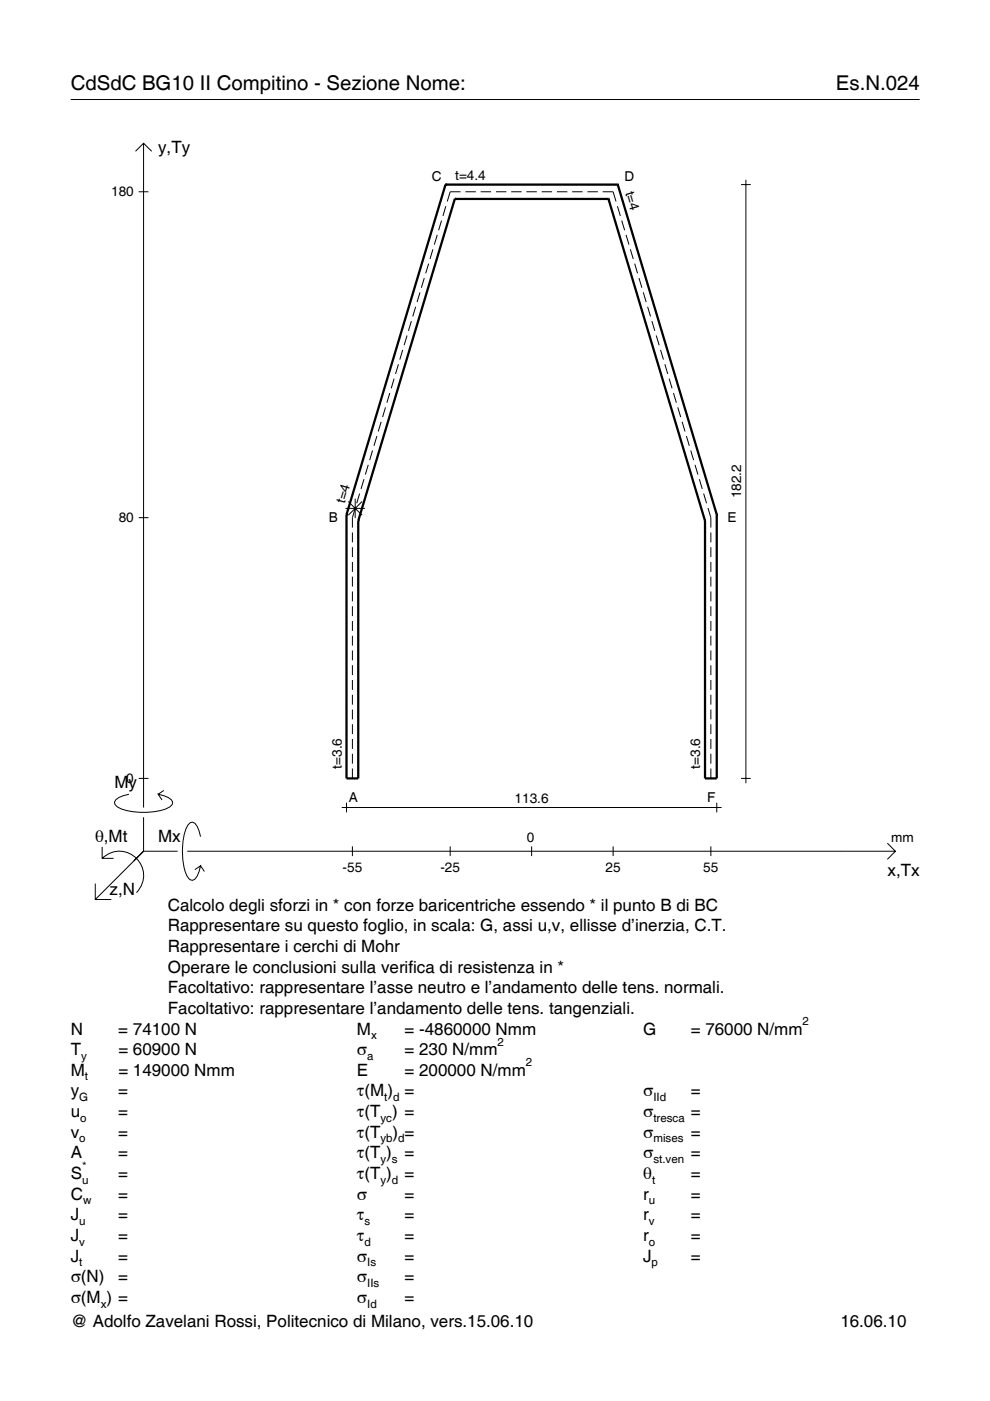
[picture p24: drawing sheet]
<svg xmlns="http://www.w3.org/2000/svg" width="210mm" height="297mm" viewBox="0 0 210 297" stroke-linecap="round" stroke-linejoin="round" font-family="sans-serif">
<defs><g id="words">
<g font-size="4.3">
<text x="15" y="19">CdSdC BG10 II Compitino - Sezione Nome:</text>
<text x="177.2" y="19">Es.N.024</text>
</g>
<g font-size="3.6">
<text x="33.5" y="32.4">y,Ty</text>
<text x="24.3" y="167.1">My</text>
<text x="20.1" y="178.4">θ,Mt</text>
<text x="33.5" y="178.4">Mx</text>
<text x="188.2" y="185.6">x,Tx</text>
<text x="23.2" y="189.7">z,N</text>
<text x="35.6" y="193.1">Calcolo degli sforzi in * con forze baricentriche essendo * il punto B di BC</text>
<text x="35.6" y="197.5">Rappresentare su questo foglio, in scala: G, assi u,v, ellisse d’inerzia, C.T.</text>
<text x="35.6" y="201.8">Rappresentare i cerchi di Mohr</text>
<text x="35.6" y="206.2">Operare le conclusioni sulla verifica di resistenza in *</text>
<text x="35.6" y="210.6">Facoltativo: rappresentare l’asse neutro e l’andamento delle tens. normali.</text>
<text x="35.6" y="215">Facoltativo: rappresentare l’andamento delle tens. tangenziali.</text>
<text x="15" y="219.3">N</text>
<text x="25.1" y="219.3">= 74100 N</text>
<text x="75.7" y="219.3">M</text>
<text x="85.8" y="219.3">= -4860000 Nmm</text>
<text x="136.4" y="219.3">G</text>
<text x="146.5" y="219.3">= 76000 N/mm</text>
<text x="15" y="223.7">T</text>
<text x="25.1" y="223.7">= 60900 N</text>
<text x="75.7" y="223.7">σ</text>
<text x="85.8" y="223.7">= 230 N/mm</text>
<text x="15" y="232.5">y</text>
<text x="15" y="228.1">M</text>
<text x="25.1" y="232.5">=</text>
<text x="25.1" y="228.1">= 149000 Nmm</text>
<text x="75.7" y="232.5">τ(M ) =</text>
<text x="75.7" y="228.1">E</text>
<text x="85.8" y="228.1">= 200000 N/mm</text>
<text x="136.4" y="232.5">σ</text>
<text x="146.5" y="232.5">=</text>
<text x="15" y="236.8">u</text>
<text x="25.1" y="236.8">=</text>
<text x="75.7" y="236.8">τ(T ) =</text>
<text x="136.4" y="236.8">σ</text>
<text x="146.5" y="236.8">=</text>
<text x="15" y="245.6">A</text>
<text x="15" y="241.2">v</text>
<text x="25.1" y="241.2">=</text>
<text x="25.1" y="245.6">=</text>
<text x="75.7" y="245.6">τ(T )</text>
<text x="75.7" y="241.2">τ(T</text>
<text x="83.3" y="241.2">) =</text>
<text x="85.8" y="245.6">=</text>
<text x="136.4" y="241.2">σ</text>
<text x="136.4" y="245.6">σ</text>
<text x="146.5" y="241.2">=</text>
<text x="146.5" y="245.6">=</text>
<text x="15" y="250">S</text>
<text x="25.1" y="250">=</text>
<text x="75.7" y="250">τ(T )</text>
<text x="85.8" y="250">=</text>
<text x="136.4" y="250">θ</text>
<text x="146.5" y="250">=</text>
<text x="15" y="254.3">C</text>
<text x="25.1" y="254.3">=</text>
<text x="75.7" y="254.3">σ</text>
<text x="85.8" y="254.3">=</text>
<text x="136.4" y="254.3">r</text>
<text x="146.5" y="254.3">=</text>
<text x="15" y="263.1">J</text>
<text x="15" y="258.7">J</text>
<text x="25.1" y="263.1">=</text>
<text x="25.1" y="258.7">=</text>
<text x="75.7" y="258.7">τ</text>
<text x="75.7" y="263.1">τ</text>
<text x="85.8" y="258.7">=</text>
<text x="85.8" y="263.1">=</text>
<text x="136.4" y="258.7">r</text>
<text x="136.4" y="263.1">r</text>
<text x="146.5" y="258.7">=</text>
<text x="146.5" y="263.1">=</text>
<text x="15" y="267.5">J</text>
<text x="25.1" y="267.5">=</text>
<text x="75.7" y="267.5">σ</text>
<text x="85.8" y="267.5">=</text>
<text x="136.4" y="267.5">J</text>
<text x="146.5" y="267.5">=</text>
<text x="15" y="271.8">σ(N)</text>
<text x="25.1" y="271.8">=</text>
<text x="75.7" y="271.8">σ</text>
<text x="85.8" y="271.8">=</text>
<text x="15" y="276.2">σ(M ) =</text>
<text x="15" y="281.4">@ Adolfo Zavelani Rossi, Politecnico di Milano, vers.15.06.10</text>
<text x="75.7" y="276.2">σ</text>
<text x="85.8" y="276.2">=</text>
<text x="178.2" y="281.4">16.06.10</text>
</g>
<g font-size="2.9">
<text x="23.6" y="41.7">180</text>
<text x="91.5" y="38.4">C</text>
<text x="96.5" y="38.1">t=4.4</text>
<text x="132.4" y="38.4">D</text>
<text x="132.6" y="40.8" transform="rotate(73 132.6 40.8)">t=4</text>
<text x="73.1" y="106.8" transform="rotate(-73 73.1 106.8)">t=4</text>
<text x="157.1" y="105.7" transform="rotate(-90 157.1 105.7)">182.2</text>
<text x="25.2" y="110.8">80</text>
<text x="69.7" y="110.7">B</text>
<text x="154.2" y="110.7">E</text>
<text x="26.8" y="166">0</text>
<text x="72.4" y="163" transform="rotate(-90 72.4 163)">t=3.6</text>
<text x="148.4" y="163" transform="rotate(-90 148.4 163)">t=3.6</text>
<text x="74" y="170">A</text>
<text x="109.1" y="170.2">113.6</text>
<text x="150" y="170">F</text>
<text x="111.7" y="178.4">0</text>
<text x="189" y="178.4">mm</text>
<text x="72.6" y="184.9">-55</text>
<text x="93.4" y="184.9">-25</text>
<text x="128.4" y="184.9">25</text>
<text x="149.1" y="184.9">55</text>
</g>
<g font-size="2.4">
<text x="78.7" y="220.3">x</text>
<text x="105.5" y="221.7">2</text>
<text x="170.2" y="217.3">2</text>
<text x="17.2" y="224.7">y</text>
<text x="77.9" y="224.7">a</text>
<text x="111.5" y="226.1">2</text>
<text x="16.8" y="233.5">G</text>
<text x="18" y="229.1">t</text>
<text x="81.5" y="233.5">t d</text>
<text x="138.5" y="233.5">IId</text>
<text x="17" y="237.8">o</text>
<text x="80.7" y="237.8">yc</text>
<text x="138.5" y="237.8">tresca</text>
<text x="16.8" y="242.2">o</text>
<text x="80.7" y="242.2">yb d</text>
<text x="138.5" y="242.2">mises</text>
<text x="17.4" y="251">u</text>
<text x="17.4" y="248">*</text>
<text x="80.7" y="246.6">y s</text>
<text x="80.7" y="251">y d</text>
<text x="138.2" y="251">t</text>
<text x="138.5" y="246.6">st.ven</text>
<text x="17.6" y="255.3">w</text>
<text x="137.6" y="255.3">u</text>
<text x="16.8" y="259.7">u</text>
<text x="77.3" y="259.7">s</text>
<text x="137.6" y="259.7">v</text>
<text x="16.8" y="264.1">v</text>
<text x="16.8" y="268.5">t</text>
<text x="77.3" y="264.1">d</text>
<text x="77.9" y="268.5">Is</text>
<text x="137.6" y="264.1">o</text>
<text x="138.2" y="268.5">p</text>
<text x="77.9" y="272.8">IIs</text>
<text x="21.4" y="277.2">x</text>
<text x="77.9" y="277.2">Id</text>
</g>
</g></defs>
<g fill="none" stroke="#000" stroke-width=".21">
<path d="M15 21.1h180M28.7 32.1l1.7-1.7 1.8 1.7M30.4 30.4v140.8M157.1 39.1h2.1M158.1 38.1v128M29.4 40.7h2.1M90 58.9l-.7 2.1M90.9 55.9l-.6 2.1M91.8 52.8l-.6 2.1M92.7 49.8l-.6 2.1M93.6 46.8l-.6 2M94.5 43.7l-.6 2.1"/>
<path d="M97.6 40.7h-2.2l-.6 2M98.7 40.7h2.2M101.9 40.7h2.2M105.1 40.7h2.3M108.4 40.7h2.2M111.6 40.7h2.2M114.8 40.7h2.3M118.1 40.7h2.2M121.3 40.7h2.2M124.6 40.7h2.2M127.8 40.7h2.2l.6 2M130.9 43.7l.6 2.1"/>
<path d="M131.8 46.8l.6 2M132.7 49.8l.7 2.1M133.6 52.8l.7 2.1M134.6 55.9l.6 2.1M135.5 58.9l.6 2.1M84.5 77.2l-.6 2.1M85.4 74.2l-.6 2M86.3 71.1l-.6 2.1M87.2 68.1l-.6 2M88.1 65l-.6 2.1M89 62l-.6 2M136.4 62l.6 2"/>
<path d="M137.3 65l.6 2.1M138.2 68.1l.6 2M139.1 71.1l.7 2.1M140 74.2l.7 2M141 77.2l.6 2.1M78.1 98.6l-.6 2M79 95.5l-.6 2.1M79.9 92.5l-.6 2M80.8 89.4l-.6 2.1M81.7 86.4l-.6 2M82.6 83.3l-.6 2.1M83.6 80.3l-.7 2"/>
<path d="M141.9 80.3l.6 2M142.8 83.3l.6 2.1M143.7 86.4l.6 2M144.6 89.4l.6 2.1M145.5 92.5l.6 2M146.4 95.5l.7 2.1M147.4 98.6l.6 2M29.4 109.8h2.1M73.2 107.8h4.2M73.8 106.3l3 2.9M74.7 112.9v2.1M74.7 116v2.1"/>
<path d="M74.7 119.1v2.1M75.3 105.7v4.1M75.3 107.7l-.6 2.1v2.1M76.2 104.6l-.6 2.1M76.8 106.3l-3 2.9M77.2 101.6l-.7 2.1M148.3 101.6l.6 2.1M149.2 104.6l.6 2.1M150.1 107.7l.6 2.1v2.1M150.7 112.9v2.1M150.7 116v2.1M150.7 119.1v2.1"/>
<path d="M74.7 122.3v2.1M74.7 125.4v2.1M74.7 128.5v2.1M74.7 131.7v2.1M74.7 134.8v2.1M74.7 137.9v2.1M150.7 122.3v2.1M150.7 125.4v2.1M150.7 128.5v2.1M150.7 131.7v2.1M150.7 134.8v2.1M150.7 137.9v2.1"/>
<path d="M74.7 141v2.1M74.7 144.2v2.1M74.7 147.3v2.1M74.7 150.4v2.1M74.7 153.5v2.1M74.7 156.7v2.1M74.7 159.8v2.1M150.7 141v2.1M150.7 144.2v2.1M150.7 147.3v2.1M150.7 150.4v2.1M150.7 153.5v2.1"/>
<path d="M150.7 156.7v2.1M150.7 159.8v2.1M21.7 179.6v2.4h2.4M27.3 168.4a3.6 3.6 0 0 0-3 1.7l.1 .5a5.6 5.6 0 0 0 3.8 1.5 13.4 13.4 0 0 0 7.8-1l.5-.5 .1-.5a3.6 3.6 0 0 0-3.1-1.7l.8 1.2M29.4 165h2.1M30.4 173.3v7.2M34.7 167.6l-1.2 .8M42.5 177.4a3.6 3.6 0 0 0-1.7-3.1l-.5 .1a5.7 5.7 0 0 0-1.5 3.8 13.9 13.9 0 0 0 1.1 7.9l.4 .4 .5 .1a3.6 3.6 0 0 0 1.7-3l-1.2 .8M72.4 171.2h80.6M73.5 170.2v2M74.7 162.9v2.1M74.7 179.4v2.1"/>
<path d="M95.4 179.4v2.1M112.7 179.4v2.1M130 179.4v2.1M150.7 162.9v2.1M150.7 179.4v2.1M152 170.2v2M157.1 165h2.1M188.1 178.8l1.7 1.7-1.7 1.7M20.2 187.3v3.4h3.4M21.7 182a5.1 5.1 0 0 1 7.2 0 5.1 5.1 0 0 1 0 7.3M30.4 180.5l-10.2 10.2M30.4 180.5h7.2"/>
<path d="M39.7 180.5h150.1M42.5 183.6l.8 1.2"/>
</g>
<g fill="none" stroke="#000" stroke-width=".48">
<path d="M94.5 39.1h.1M94.5 39.1l-21 70M94.5 39.1h36.5M131 39.1h.1M131 39.1l21 70M96.4 42.2h.1M96.4 42.2l-20.4 68.2M96.4 42.2h32.6M129 42.2h.1M129 42.2l20.5 68.2M73.5 109.1h.1M73.5 109.1v55.9h2.5v-54.6"/>
<path d="M76 110.4h.1M149.5 110.4h.1M152 109.1h.1M152 109.1v55.9h-2.5v-54.6"/>
</g>
<use href="#words"/>
</svg>
